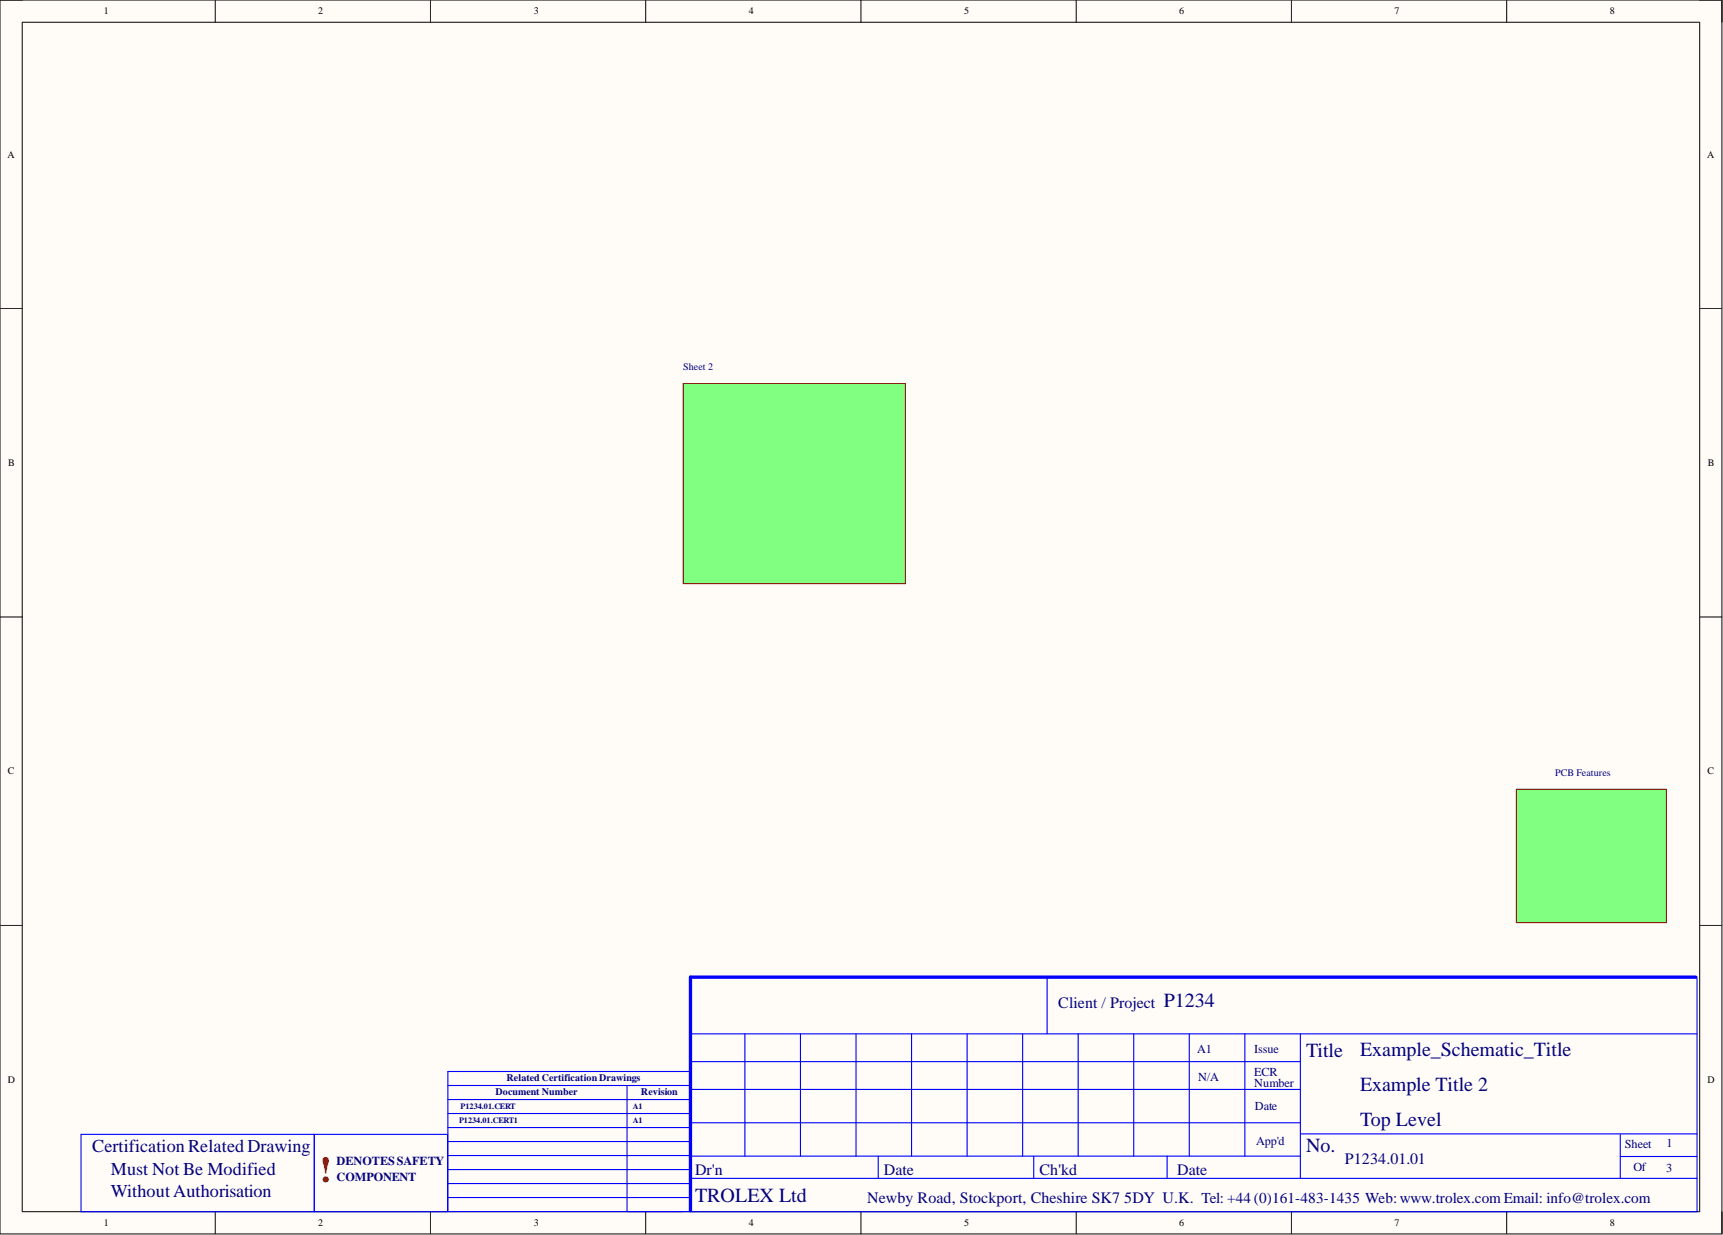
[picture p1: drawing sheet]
<svg xmlns="http://www.w3.org/2000/svg" width="393mm" height="282mm" viewBox="0 0 393 282" stroke-linecap="round" stroke-linejoin="round" font-family="sans-serif">
<defs><g id="words">
<text font-size="8.3" fill="#f00" x="73" y="269.7">!</text>
<g font-size="4.6" fill="#000080">
<text x="265.7" y="229.9">P1234</text>
<text x="298.2" y="241.3">Title</text>
<text x="310.5" y="241">Example_Schematic_Title</text>
<text x="310.5" y="249">Example Title 2</text>
<text x="310.5" y="256.9">Top Level</text>
<text x="298.2" y="262.9">No.</text>
<text x="158.7" y="274.3">TROLEX Ltd</text>
</g>
<g font-size="4.1" fill="#000080">
<text x="21" y="262.9">Certification Related Drawing</text>
<text x="25.3" y="268.1">Must Not Be Modified</text>
<text x="25.3" y="273.2">WithoutAuthorisation</text>
</g>
<g font-size="3.6" fill="#000080">
<text x="241.6" y="230.1">Client / Project</text>
<text x="158.7" y="268.2">Dr'n</text>
<text x="201.8" y="268.2">Date</text>
<text x="237.3" y="268.2">Ch'kd</text>
<text x="268.7" y="268.2">Date</text>
<text x="307" y="265.6">P1234.01.01</text>
<text x="198" y="274.5">Newby Road, Stockport, Cheshire SK7</text>
<text x="256.7" y="274.5">5DY U.K. Tel: +44 (0)161-483-1435 Web:www.trolex.com Email: info@trolex.com</text>
</g>
<g font-size="2.8" fill="#000080">
<text x="273.3" y="240.4">A1</text>
<text x="286.3" y="240.4">Issue</text>
<text x="286.3" y="245.5">ECR</text>
<text x="273.6" y="246.8">N/A</text>
<text x="286.3" y="248.1">Number</text>
<text x="286.5" y="253.4">Date</text>
<text x="286.8" y="261.2">App'd</text>
<text x="371" y="262">Sheet</text>
<text x="380.4" y="261.8">1</text>
<text x="76.8" y="265.8">DENOTESSAFETY</text>
<text x="76.8" y="269.6">COMPONENT</text>
<text x="372.9" y="267.3">Of</text>
<text x="380.3" y="267.6">3</text>
</g>
<g font-size="2.3">
<text x="23.7" y="3.3">1</text>
<text x="72.6" y="3.3">2</text>
<text x="121.9" y="3.3">3</text>
<text x="170.9" y="3.3">4</text>
<text x="220.1" y="3.3">5</text>
<text x="269.2" y="3.3">6</text>
<text x="318.4" y="3.3">7</text>
<text x="367.5" y="3.3">8</text>
<text x="1.7" y="35.9">A</text>
<text x="389.7" y="35.9">A</text>
<text x="1.9" y="106.4">B</text>
<text x="389.9" y="106.4">B</text>
<text x="1.8" y="176.8">C</text>
<text x="389.8" y="176.8">C</text>
<text x="1.8" y="247.2">D</text>
<text x="389.8" y="247.2">D</text>
<text x="23.7" y="279.9">1</text>
<text x="72.6" y="279.9">2</text>
<text x="121.9" y="279.9">3</text>
<text x="170.9" y="279.9">4</text>
<text x="220.1" y="279.9">5</text>
<text x="269.2" y="279.9">6</text>
<text x="318.4" y="279.9">7</text>
<text x="367.5" y="279.9">8</text>
</g>
<g font-size="2.3" fill="#000080">
<text x="156" y="84.5">Sheet 2</text>
<text x="355.1" y="177.1">PCB Features</text>
<text x="113.1" y="249.8">Document Number</text>
<text x="115.6" y="246.6">Related Certification Drawings</text>
<text x="146.3" y="249.8">Revision</text>
</g>
<g font-size="1.9" fill="#000080">
<text x="104.8" y="256.3">P1234.01.CERT1</text>
<text x="105.2" y="253">P1234.01.CERT</text>
<text x="144.5" y="256.3">A1</text>
<text x="144.5" y="253">A1</text>
</g>
</g></defs>
<path d="M0 0h393.1v281.6h-393.1z" fill-rule="evenodd" fill="#fffcf8"/>
<path d="M0 0h393.1v281.6h-393.1z" fill="none" stroke="#000" stroke-width=".23"/>
<path d="M5.1 5.1h382.9v271.5h-382.9z" fill-rule="evenodd" fill="#fffcf8"/>
<g fill="none" stroke="#000" stroke-width=".23">
<path d="M0 0h5.1M5.1 5.1h382.9v271.5h-382.9zM49.1 0v5.1M98.3 0v5.1M147.4 0v5.1M196.5 0v5.1M245.7 0v5.1M294.8 0v5.1M344 0v5.1M388 0h5.1v5.1M0 70.4h5.1M388 70.4h5.1"/>
<path d="M0 140.8h5.1M388 140.8h5.1M0 211.2h5.1M388 211.2h5.1M49.1 276.6v5M98.3 276.6v5M147.4 276.6v5M196.5 276.6v5M245.7 276.6v5M294.8 276.6v5M344 276.6v5M393.1 276.6v5"/>
</g>
<path d="M387.2 223h-229.6v53.3" fill="none" stroke="#00f" stroke-width=".76"/>
<g fill="none" stroke="#00f" stroke-width=".25">
<path d="M157.4 236h230M170.1 236v27.9M182.7 236v27.9M195.4 236v27.9M208.1 236v27.9M220.8 236v27.9M233.5 236v27.9M239 223.3v12.7M246.1 236v27.9M258.8 236v27.9M271.5 236v27.9M284.2 236v27.9"/>
<path d="M296.9 236v32.9M387.4 223.3v53.3h-230M18.5 258.9h53.3v17.7h-53.3zM71.8 258.9h30.4v17.7h-30.4zM102.2 257.3h55.2M102.2 254.1h55.2M102.2 251h55.2M102.2 247.7h55.2M143.1 247.7v28.8M157.4 248.6h139.5M157.4 242.3h139.5M157.4 256.3h139.5"/>
<path d="M157.4 244.6h-55.2v31.9h55M296.9 258.8h90.5M369.9 259v9.9M102.2 273.3h55M102.2 270.1h55.2M102.2 266.9h55.2M102.2 263.7h55.2M102.2 260.5h55.2M157.4 263.9h139.5M157.4 268.9h230M200.5 263.9v5M236 263.9v5"/>
<path d="M266.4 263.9v5M369.9 264h17.5"/>
</g>
<path d="M156 87.5h50.7v45.7h-50.7z" fill-rule="evenodd" fill="#80ff80"/>
<path d="M156 87.5h50.7v45.7h-50.7z" fill="none" stroke="#800000" stroke-width=".23"/>
<path d="M346.2 180.1h34.2v30.5h-34.2z" fill-rule="evenodd" fill="#80ff80"/>
<path d="M346.2 180.1h34.2v30.5h-34.2z" fill="none" stroke="#800000" stroke-width=".23"/>
<use href="#words"/>
</svg>
